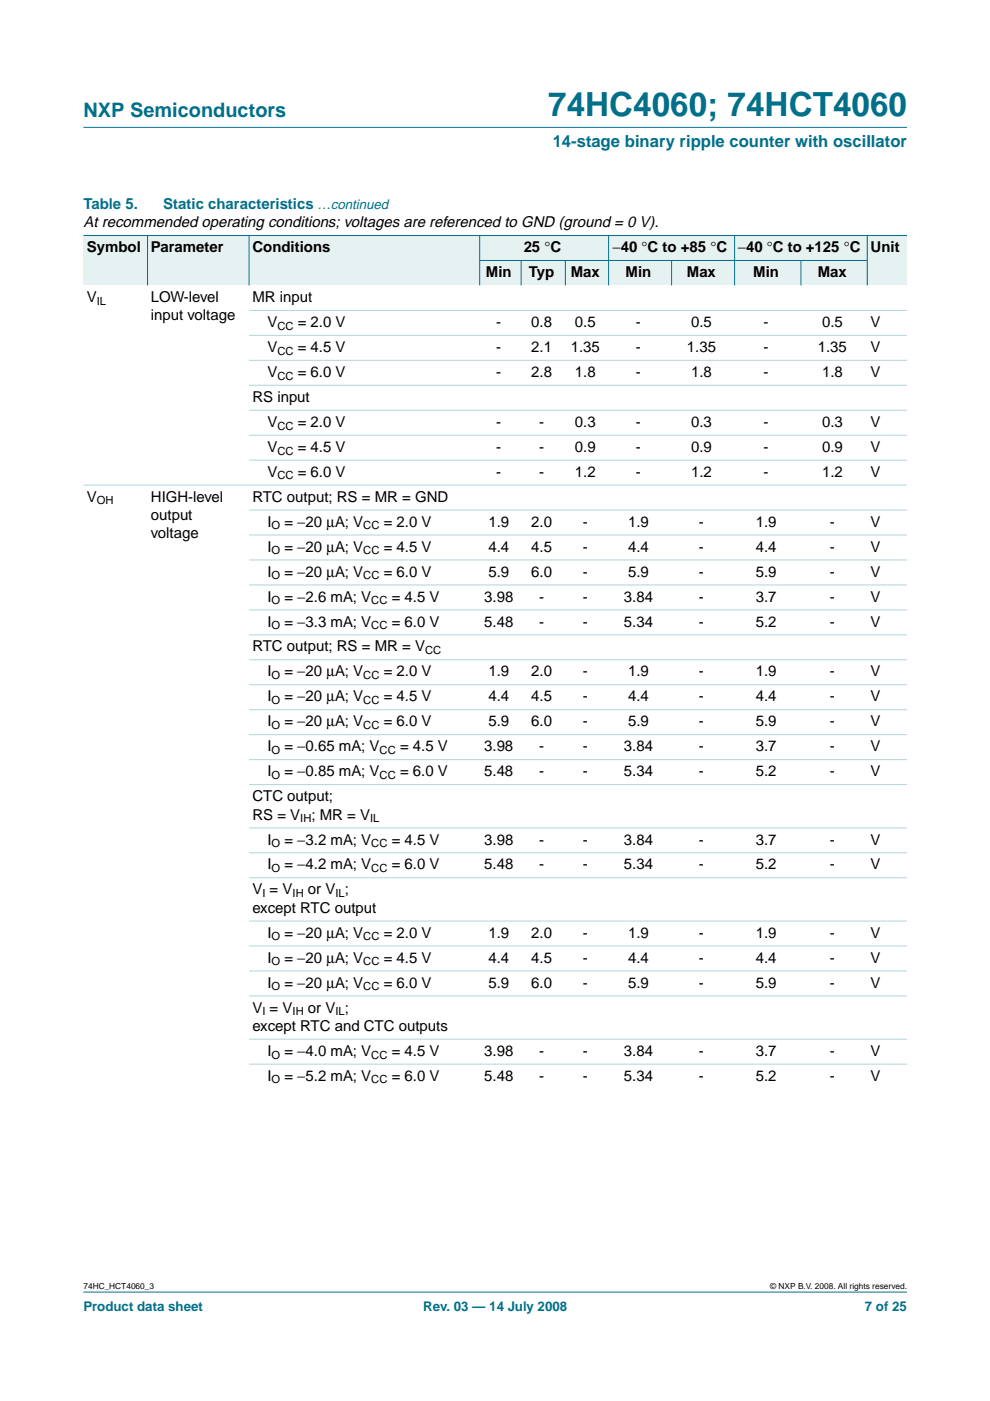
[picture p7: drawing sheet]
<svg xmlns="http://www.w3.org/2000/svg" width="210mm" height="297mm" viewBox="0 0 210 297" stroke-linecap="round" stroke-linejoin="round" font-family="sans-serif">
<defs><g id="words">
<text font-size="7.1" fill="#00708a" x="116.2" y="24.7">74HC4060; 74HCT4060</text>
<text font-size="4.2" fill="#00708a" x="17.7" y="24.9">NXP Semiconductors</text>
<text font-size="3.5" fill="#00708a" x="117.2" y="31.1">14-stage binary ripple counter with oscillator</text>
<g font-size="3.2" fill="#00708a">
<text x="17.7" y="44.3">Table 5.</text>
<text x="34.6" y="44.3">Static characteristics …continued</text>
</g>
<g font-size="3.2">
<text x="17.7" y="48.2">At recommended operating conditions; voltages are referenced to GND (ground = 0 V).</text>
<text x="18.4" y="53.5">Symbol</text>
<text x="32" y="53.5">Parameter</text>
<text x="53.5" y="53.5">Conditions</text>
<text x="111" y="53.5">25 °C</text>
<text x="129.9" y="53.5">−40 °C to +85 °C</text>
<text x="156.5" y="53.5">−40 °C to +125 °C</text>
<text x="184.6" y="53.5">Unit</text>
<text x="103" y="58.8">Min</text>
<text x="112.1" y="58.8">Typ</text>
<text x="121" y="58.8">Max</text>
<text x="132.6" y="58.8">Min</text>
<text x="145.6" y="58.8">Max</text>
<text x="159.7" y="58.8">Min</text>
<text x="173.4" y="58.8">Max</text>
<text x="18.4" y="64">V</text>
<text x="32" y="64">LOW-level</text>
<text x="53.5" y="64">MR input</text>
<text x="32" y="67.9">input voltage</text>
<text x="56.7" y="69.3">V</text>
<text x="63.1" y="69.3">= 2.0 V</text>
<text x="105.2" y="69.3">-</text>
<text x="112.6" y="69.3">0.8</text>
<text x="121.9" y="69.3">0.5</text>
<text x="134.8" y="69.3">-</text>
<text x="146.5" y="69.3">0.5</text>
<text x="161.9" y="69.3">-</text>
<text x="174.3" y="69.3">0.5</text>
<text x="184.6" y="69.3">V</text>
<text x="56.7" y="74.6">V</text>
<text x="63.1" y="74.6">= 4.5 V</text>
<text x="105.2" y="74.6">-</text>
<text x="112.6" y="74.6">2.1</text>
<text x="121" y="74.6">1.35</text>
<text x="134.8" y="74.6">-</text>
<text x="145.6" y="74.6">1.35</text>
<text x="161.9" y="74.6">-</text>
<text x="173.4" y="74.6">1.35</text>
<text x="184.6" y="74.6">V</text>
<text x="56.7" y="79.9">V</text>
<text x="63.1" y="79.9">= 6.0 V</text>
<text x="105.2" y="79.9">-</text>
<text x="112.6" y="79.9">2.8</text>
<text x="121.9" y="79.9">1.8</text>
<text x="134.8" y="79.9">-</text>
<text x="146.5" y="79.9">1.8</text>
<text x="161.9" y="79.9">-</text>
<text x="174.3" y="79.9">1.8</text>
<text x="184.6" y="79.9">V</text>
<text x="53.5" y="85.2">RS input</text>
<text x="56.7" y="90.5">V</text>
<text x="56.7" y="95.8">V</text>
<text x="63.1" y="90.5">= 2.0 V</text>
<text x="63.1" y="95.8">= 4.5 V</text>
<text x="105.2" y="90.5">-</text>
<text x="105.2" y="95.8">-</text>
<text x="114.3" y="90.5">-</text>
<text x="114.3" y="95.8">-</text>
<text x="121.9" y="90.5">0.3</text>
<text x="121.9" y="95.8">0.9</text>
<text x="134.8" y="90.5">-</text>
<text x="134.8" y="95.8">-</text>
<text x="146.5" y="90.5">0.3</text>
<text x="146.5" y="95.8">0.9</text>
<text x="161.9" y="90.5">-</text>
<text x="161.9" y="95.8">-</text>
<text x="174.3" y="90.5">0.3</text>
<text x="174.3" y="95.8">0.9</text>
<text x="184.6" y="90.5">V</text>
<text x="184.6" y="95.8">V</text>
<text x="56.7" y="101.1">V</text>
<text x="63.1" y="101.1">= 6.0 V</text>
<text x="105.2" y="101.1">-</text>
<text x="114.3" y="101.1">-</text>
<text x="121.9" y="101.1">1.2</text>
<text x="134.8" y="101.1">-</text>
<text x="146.5" y="101.1">1.2</text>
<text x="161.9" y="101.1">-</text>
<text x="174.3" y="101.1">1.2</text>
<text x="184.6" y="101.1">V</text>
<text x="18.4" y="106.4">V</text>
<text x="32" y="106.4">HIGH-level</text>
<text x="53.5" y="106.4">RTC output; RS = MR = GND</text>
<text x="32" y="110.3">output</text>
<text x="56.7" y="111.7">I</text>
<text x="60.3" y="111.7">= −20 µA; V</text>
<text x="81.4" y="111.7">= 2.0 V</text>
<text x="103.5" y="111.7">1.9</text>
<text x="112.6" y="111.7">2.0</text>
<text x="123.6" y="111.7">-</text>
<text x="133.2" y="111.7">1.9</text>
<text x="148.2" y="111.7">-</text>
<text x="160.2" y="111.7">1.9</text>
<text x="176" y="111.7">-</text>
<text x="184.6" y="111.7">V</text>
<text x="32" y="114.1">voltage</text>
<text x="56.7" y="117">I</text>
<text x="60.3" y="117">= −20 µA; V</text>
<text x="81.4" y="117">= 4.5 V</text>
<text x="103.5" y="117">4.4</text>
<text x="112.6" y="117">4.5</text>
<text x="123.6" y="117">-</text>
<text x="133.2" y="117">4.4</text>
<text x="148.2" y="117">-</text>
<text x="160.2" y="117">4.4</text>
<text x="176" y="117">-</text>
<text x="184.6" y="117">V</text>
<text x="56.7" y="122.3">I</text>
<text x="60.3" y="122.3">= −20 µA; V</text>
<text x="81.4" y="122.3">= 6.0 V</text>
<text x="103.5" y="122.3">5.9</text>
<text x="112.6" y="122.3">6.0</text>
<text x="123.6" y="122.3">-</text>
<text x="133.2" y="122.3">5.9</text>
<text x="148.2" y="122.3">-</text>
<text x="160.2" y="122.3">5.9</text>
<text x="176" y="122.3">-</text>
<text x="184.6" y="122.3">V</text>
<text x="56.7" y="127.5">I</text>
<text x="60.3" y="127.5">= −2.6 mA; V</text>
<text x="83" y="127.5">= 4.5 V</text>
<text x="102.7" y="127.5">3.98</text>
<text x="114.3" y="127.5">-</text>
<text x="123.6" y="127.5">-</text>
<text x="132.3" y="127.5">3.84</text>
<text x="148.2" y="127.5">-</text>
<text x="160.2" y="127.5">3.7</text>
<text x="176" y="127.5">-</text>
<text x="184.6" y="127.5">V</text>
<text x="56.7" y="132.8">I</text>
<text x="60.3" y="132.8">= −3.3 mA; V</text>
<text x="83" y="132.8">= 6.0 V</text>
<text x="102.7" y="132.8">5.48</text>
<text x="114.3" y="132.8">-</text>
<text x="123.6" y="132.8">-</text>
<text x="132.3" y="132.8">5.34</text>
<text x="148.2" y="132.8">-</text>
<text x="160.2" y="132.8">5.2</text>
<text x="176" y="132.8">-</text>
<text x="184.6" y="132.8">V</text>
<text x="53.5" y="138.1">RTC output; RS = MR = V</text>
<text x="56.7" y="143.4">I</text>
<text x="60.3" y="143.4">= −20 µA; V</text>
<text x="81.4" y="143.4">= 2.0 V</text>
<text x="103.5" y="143.4">1.9</text>
<text x="112.6" y="143.4">2.0</text>
<text x="123.6" y="143.4">-</text>
<text x="133.2" y="143.4">1.9</text>
<text x="148.2" y="143.4">-</text>
<text x="160.2" y="143.4">1.9</text>
<text x="176" y="143.4">-</text>
<text x="184.6" y="143.4">V</text>
<text x="56.7" y="148.7">I</text>
<text x="60.3" y="148.7">= −20 µA; V</text>
<text x="81.4" y="148.7">= 4.5 V</text>
<text x="103.5" y="148.7">4.4</text>
<text x="112.6" y="148.7">4.5</text>
<text x="123.6" y="148.7">-</text>
<text x="133.2" y="148.7">4.4</text>
<text x="148.2" y="148.7">-</text>
<text x="160.2" y="148.7">4.4</text>
<text x="176" y="148.7">-</text>
<text x="184.6" y="148.7">V</text>
<text x="56.7" y="154">I</text>
<text x="60.3" y="154">= −20 µA; V</text>
<text x="81.4" y="154">= 6.0 V</text>
<text x="103.5" y="154">5.9</text>
<text x="112.6" y="154">6.0</text>
<text x="123.6" y="154">-</text>
<text x="133.2" y="154">5.9</text>
<text x="148.2" y="154">-</text>
<text x="160.2" y="154">5.9</text>
<text x="176" y="154">-</text>
<text x="184.6" y="154">V</text>
<text x="56.7" y="159.3">I</text>
<text x="60.3" y="159.3">= −0.65 mA; V</text>
<text x="84.8" y="159.3">= 4.5 V</text>
<text x="102.7" y="159.3">3.98</text>
<text x="114.3" y="159.3">-</text>
<text x="123.6" y="159.3">-</text>
<text x="132.3" y="159.3">3.84</text>
<text x="148.2" y="159.3">-</text>
<text x="160.2" y="159.3">3.7</text>
<text x="176" y="159.3">-</text>
<text x="184.6" y="159.3">V</text>
<text x="56.7" y="164.6">I</text>
<text x="60.3" y="164.6">= −0.85 mA; V</text>
<text x="84.8" y="164.6">= 6.0 V</text>
<text x="102.7" y="164.6">5.48</text>
<text x="114.3" y="164.6">-</text>
<text x="123.6" y="164.6">-</text>
<text x="132.3" y="164.6">5.34</text>
<text x="148.2" y="164.6">-</text>
<text x="160.2" y="164.6">5.2</text>
<text x="176" y="164.6">-</text>
<text x="184.6" y="164.6">V</text>
<text x="53.5" y="169.9">CTC output;</text>
<text x="53.5" y="173.8">RS = V</text>
<text x="66" y="173.8">; MR = V</text>
<text x="56.7" y="179.1">I</text>
<text x="60.3" y="179.1">= −3.2 mA; V</text>
<text x="83" y="179.1">= 4.5 V</text>
<text x="102.7" y="179.1">3.98</text>
<text x="114.3" y="179.1">-</text>
<text x="123.6" y="179.1">-</text>
<text x="132.3" y="179.1">3.84</text>
<text x="148.2" y="179.1">-</text>
<text x="160.2" y="179.1">3.7</text>
<text x="176" y="179.1">-</text>
<text x="184.6" y="179.1">V</text>
<text x="56.7" y="184.3">I</text>
<text x="60.3" y="184.3">= −4.2 mA; V</text>
<text x="83" y="184.3">= 6.0 V</text>
<text x="102.7" y="184.3">5.48</text>
<text x="114.3" y="184.3">-</text>
<text x="123.6" y="184.3">-</text>
<text x="132.3" y="184.3">5.34</text>
<text x="148.2" y="184.3">-</text>
<text x="160.2" y="184.3">5.2</text>
<text x="176" y="184.3">-</text>
<text x="184.6" y="184.3">V</text>
<text x="53.5" y="189.6">V = V</text>
<text x="65.3" y="189.6">or V ;</text>
<text x="53.5" y="193.5">except RTC output</text>
<text x="56.7" y="198.8">I</text>
<text x="60.3" y="198.8">= −20 µA; V</text>
<text x="81.4" y="198.8">= 2.0 V</text>
<text x="103.5" y="198.8">1.9</text>
<text x="112.6" y="198.8">2.0</text>
<text x="123.6" y="198.8">-</text>
<text x="133.2" y="198.8">1.9</text>
<text x="148.2" y="198.8">-</text>
<text x="160.2" y="198.8">1.9</text>
<text x="176" y="198.8">-</text>
<text x="184.6" y="198.8">V</text>
<text x="56.7" y="204.1">I</text>
<text x="56.7" y="209.4">I</text>
<text x="60.3" y="204.1">= −20 µA; V</text>
<text x="60.3" y="209.4">= −20 µA; V</text>
<text x="81.4" y="204.1">= 4.5 V</text>
<text x="81.4" y="209.4">= 6.0 V</text>
<text x="103.5" y="204.1">4.4</text>
<text x="103.5" y="209.4">5.9</text>
<text x="112.6" y="204.1">4.5</text>
<text x="112.6" y="209.4">6.0</text>
<text x="123.6" y="204.1">-</text>
<text x="123.6" y="209.4">-</text>
<text x="133.2" y="204.1">4.4</text>
<text x="133.2" y="209.4">5.9</text>
<text x="148.2" y="204.1">-</text>
<text x="148.2" y="209.4">-</text>
<text x="160.2" y="204.1">4.4</text>
<text x="160.2" y="209.4">5.9</text>
<text x="176" y="204.1">-</text>
<text x="176" y="209.4">-</text>
<text x="184.6" y="204.1">V</text>
<text x="184.6" y="209.4">V</text>
<text x="53.5" y="214.7">V = V</text>
<text x="65.3" y="214.7">or V ;</text>
<text x="53.5" y="218.6">except RTC and CTC outputs</text>
<text x="56.7" y="223.9">I</text>
<text x="60.3" y="223.9">= −4.0 mA; V</text>
<text x="83" y="223.9">= 4.5 V</text>
<text x="102.7" y="223.9">3.98</text>
<text x="114.3" y="223.9">-</text>
<text x="123.6" y="223.9">-</text>
<text x="132.3" y="223.9">3.84</text>
<text x="148.2" y="223.9">-</text>
<text x="160.2" y="223.9">3.7</text>
<text x="176" y="223.9">-</text>
<text x="184.6" y="223.9">V</text>
<text x="56.7" y="229.1">I</text>
<text x="60.3" y="229.1">= −5.2 mA; V</text>
<text x="83" y="229.1">= 6.0 V</text>
<text x="102.7" y="229.1">5.48</text>
<text x="114.3" y="229.1">-</text>
<text x="123.6" y="229.1">-</text>
<text x="132.3" y="229.1">5.34</text>
<text x="148.2" y="229.1">-</text>
<text x="160.2" y="229.1">5.2</text>
<text x="176" y="229.1">-</text>
<text x="184.6" y="229.1">V</text>
</g>
<g font-size="2.8" fill="#00708a">
<text x="17.7" y="278">Product data sheet</text>
<text x="89.7" y="278">Rev. 03 — 14 July 2008</text>
<text x="183.4" y="278">7 of 25</text>
</g>
<g font-size="2.4">
<text x="20.5" y="64.6">IL</text>
<text x="58.8" y="69.9">CC</text>
<text x="58.8" y="75.2">CC</text>
<text x="58.8" y="80.5">CC</text>
<text x="58.8" y="91.1">CC</text>
<text x="58.8" y="96.4">CC</text>
<text x="58.8" y="101.7">CC</text>
<text x="20.5" y="107">OH</text>
<text x="57.6" y="112.2">O</text>
<text x="77" y="112.2">CC</text>
<text x="57.6" y="117.5">O</text>
<text x="77" y="117.5">CC</text>
<text x="57.6" y="122.8">O</text>
<text x="77" y="122.8">CC</text>
<text x="57.6" y="128.1">O</text>
<text x="78.7" y="128.1">CC</text>
<text x="57.6" y="133.4">O</text>
<text x="78.7" y="133.4">CC</text>
<text x="57.6" y="144">O</text>
<text x="77" y="144">CC</text>
<text x="90.1" y="138.7">CC</text>
<text x="57.6" y="149.3">O</text>
<text x="77" y="149.3">CC</text>
<text x="57.6" y="154.6">O</text>
<text x="77" y="154.6">CC</text>
<text x="57.6" y="159.9">O</text>
<text x="80.5" y="159.9">CC</text>
<text x="57.6" y="165.2">O</text>
<text x="80.5" y="165.2">CC</text>
<text x="57.6" y="179.6">O</text>
<text x="63.7" y="174.3">IH</text>
<text x="78.5" y="174.3">IL</text>
<text x="78.7" y="179.6">CC</text>
<text x="57.6" y="184.9">O</text>
<text x="78.7" y="184.9">CC</text>
<text x="55.6" y="190.2">I</text>
<text x="62" y="190.2">IH</text>
<text x="71.1" y="190.2">IL</text>
<text x="57.6" y="199.4">O</text>
<text x="77" y="199.4">CC</text>
<text x="57.6" y="204.7">O</text>
<text x="57.6" y="210">O</text>
<text x="77" y="204.7">CC</text>
<text x="77" y="210">CC</text>
<text x="55.6" y="215.3">I</text>
<text x="62" y="215.3">IH</text>
<text x="71.1" y="215.3">IL</text>
<text x="57.6" y="224.4">O</text>
<text x="78.7" y="224.4">CC</text>
<text x="57.6" y="229.7">O</text>
<text x="78.7" y="229.7">CC</text>
</g>
<g font-size="1.8">
<text x="17.7" y="273.4">74HC_HCT4060_3</text>
<text x="163.3" y="273.4">© NXP B.V. 2008. All rights reserved.</text>
</g>
</g></defs>
<g fill="#00708a" stroke="#00708a" stroke-width=".21">
<path d="M17.7 273.9h174.6z"/>
<path d="M17.7 27h174.6z"/>
</g>
<g fill="#e6f2f2">
<path d="M17.7 49.9h13.6v10.6h-13.6z" fill-rule="evenodd"/>
<path d="M31.3 49.9h21.5v10.6h-21.5z" fill-rule="evenodd"/>
<path d="M52.8 49.9h48.9v10.6h-48.9z" fill-rule="evenodd"/>
<path d="M101.7 49.9h27.3v5.3h-27.3z" fill-rule="evenodd"/>
<path d="M129 49.9h26.8v5.3h-26.8z" fill-rule="evenodd"/>
<path d="M155.8 49.9h28.1v5.3h-28.1z" fill-rule="evenodd"/>
<path d="M183.9 49.9h8.4v10.6h-8.4z" fill-rule="evenodd"/>
<path d="M101.7 55.2h8.8v5.3h-8.8z" fill-rule="evenodd"/>
<path d="M110.5 55.2h9.4v5.3h-9.4z" fill-rule="evenodd"/>
<path d="M119.9 55.2h9.1v5.3h-9.1z" fill-rule="evenodd"/>
<path d="M129 55.2h13.4v5.3h-13.4z" fill-rule="evenodd"/>
<path d="M142.4 55.2h13.4v5.3h-13.4z" fill-rule="evenodd"/>
<path d="M155.8 55.2h14v5.3h-14z" fill-rule="evenodd"/>
<path d="M169.8 55.2h14.1v5.3h-14.1z" fill-rule="evenodd"/>
</g>
<g fill="#00708a" stroke="#00708a" stroke-width=".21">
<path d="M31.3 49.9v10.6z"/>
<path d="M52.8 49.9v10.6z"/>
<path d="M101.7 49.9v10.6z"/>
<path d="M110.5 55.2v5.3z"/>
<path d="M119.9 55.2v5.3z"/>
<path d="M129 49.9v10.6z"/>
<path d="M142.4 55.2v5.3z"/>
<path d="M155.8 49.9v10.6z"/>
<path d="M169.8 55.2v5.3z"/>
<path d="M183.9 49.9v10.6z"/>
<path d="M17.7 49.9h174.6z"/>
<path d="M101.7 55.2h82.2z"/>
</g>
<g fill="#b3d4db" stroke="#b3d4db" stroke-width=".21">
<path d="M52.8 65.8h139.5z"/>
<path d="M52.8 71.1h139.5z"/>
<path d="M52.8 76.4h139.5z"/>
<path d="M52.8 81.7h139.5z"/>
<path d="M52.8 87h139.5z"/>
<path d="M52.8 92.3h139.5z"/>
<path d="M52.8 97.6h139.5z"/>
<path d="M17.7 102.9h174.6z"/>
<path d="M52.8 108.1h139.5z"/>
<path d="M52.8 113.4h139.5z"/>
<path d="M52.8 118.7h139.5z"/>
<path d="M52.8 124h139.5z"/>
<path d="M52.8 129.3h139.5z"/>
<path d="M52.8 134.6h139.5z"/>
<path d="M52.8 139.9h139.5z"/>
<path d="M52.8 145.2h139.5z"/>
<path d="M52.8 150.5h139.5z"/>
<path d="M52.8 155.8h139.5z"/>
<path d="M52.8 161.1h139.5z"/>
<path d="M52.8 166.4h139.5z"/>
<path d="M52.8 175.5h139.5z"/>
<path d="M52.8 180.8h139.5z"/>
<path d="M52.8 186.1h139.5z"/>
<path d="M52.8 195.3h139.5z"/>
<path d="M52.8 200.6h139.5z"/>
<path d="M52.8 205.9h139.5z"/>
<path d="M52.8 211.2h139.5z"/>
<path d="M52.8 220.3h139.5z"/>
<path d="M52.8 225.6h139.5z"/>
</g>
<use href="#words"/>
</svg>
